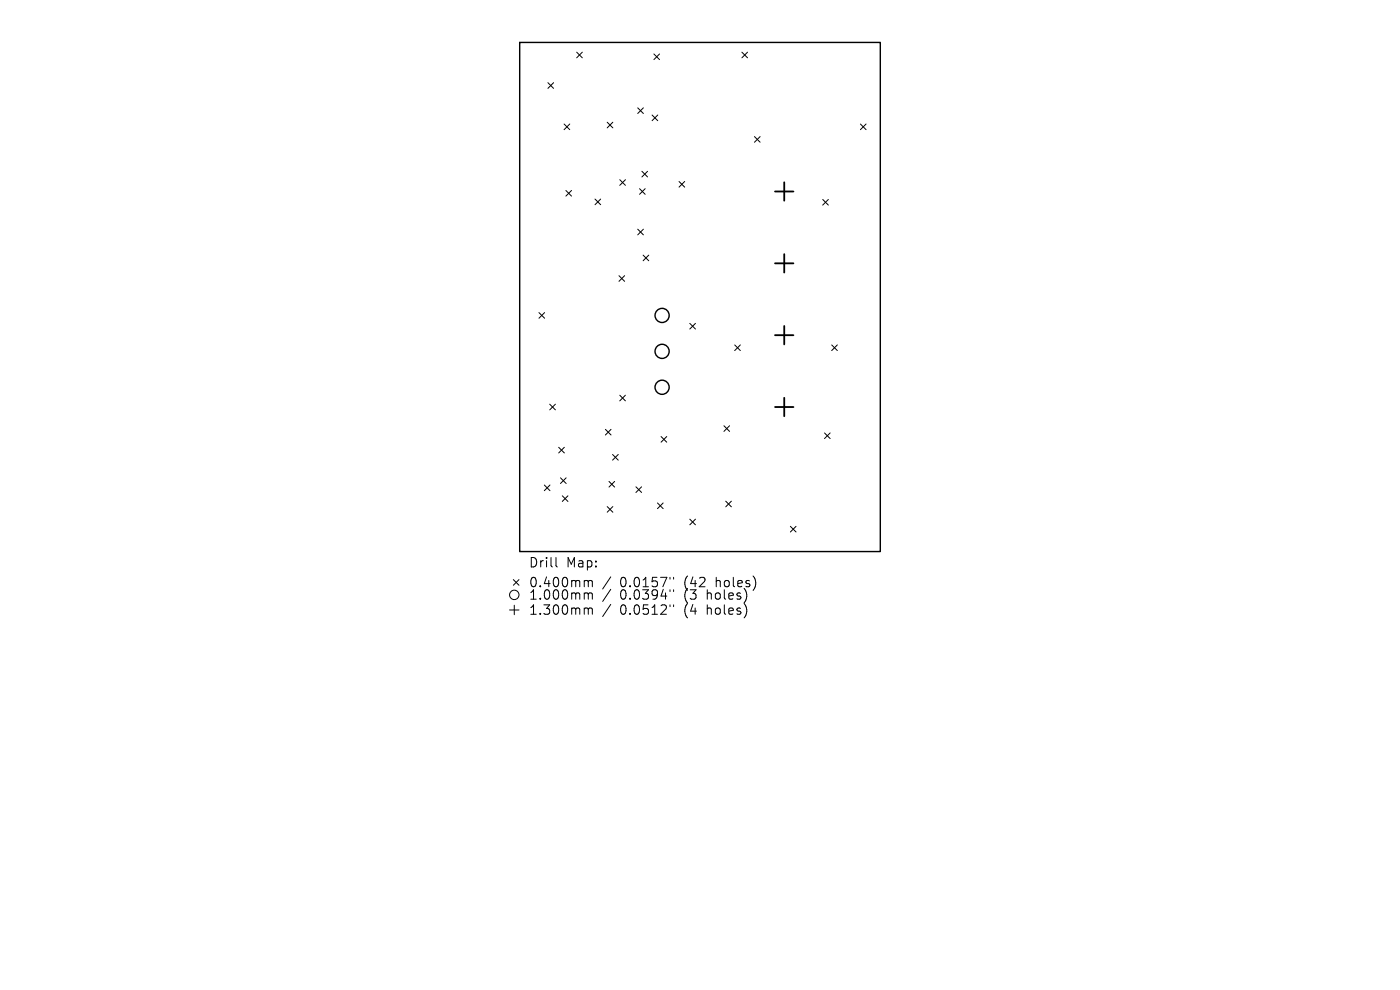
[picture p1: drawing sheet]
<svg xmlns="http://www.w3.org/2000/svg" width="297mm" height="210mm" viewBox="0 0 297 210" stroke-linecap="round" stroke-linejoin="round" font-family="sans-serif">
<defs><g id="words">
<g font-size="2.8">
<text x="112.1" y="120.7">Drill</text>
<text x="112.1" y="124.9">0.400mm</text>
<text x="120.1" y="120.7">Map:</text>
<text x="131.5" y="124.9">0.0157&quot;</text>
<text x="145.3" y="124.9">(42</text>
<text x="152.1" y="124.9">holes)</text>
<text x="112.1" y="127.5">1.000mm</text>
<text x="112.1" y="130.7">1.300mm</text>
<text x="131.5" y="127.5">0.0394&quot;</text>
<text x="131.5" y="130.7">0.0512&quot;</text>
<text x="145.3" y="127.5">(3</text>
<text x="145.3" y="130.7">(4</text>
<text x="150.2" y="127.5">holes)</text>
<text x="150.2" y="130.7">holes)</text>
</g>
</g></defs>
<g fill="none" stroke="#000" stroke-width=".3">
<path d="M110.3 9h76.5v108h-76.5z"/>
<circle cx="140.5" cy="74.5" r="1.5"/>
<circle cx="140.5" cy="66.9" r="1.5"/>
<circle cx="140.5" cy="82.2" r="1.5"/>
</g>
<g fill="none" stroke="#000" stroke-width=".21">
<path d="M116.2 17.5l1.2 1.2M117.4 17.5l-1.2 1.2M122.3 11.1l1.2 1.2M123.5 11.1l-1.2 1.2M138.7 11.4l1.2 1.2M139.9 11.4l-1.2 1.2M157.4 11.1l1.2 1.2M158.6 11.1l-1.2 1.2M119.7 26.3l1.2 1.2M120.9 26.3l-1.2 1.2M128.8 25.9l1.2 1.2M130 25.9l-1.2 1.2"/>
<path d="M131.5 38.1l1.2 1.2M132.7 38.1l-1.2 1.2M135.3 22.9l1.2 1.2M136.2 36.3l1.2 1.2M136.5 22.9l-1.2 1.2M137.4 36.3l-1.2 1.2M138.3 24.4l1.2 1.2M139.5 24.4l-1.2 1.2M144.1 38.5l1.2 1.2M145.3 38.5l-1.2 1.2M160.1 29l1.2 1.2M161.3 29l-1.2 1.2"/>
<path d="M182.5 26.3l1.2 1.2M183.7 26.3l-1.2 1.2M120 40.4l1.2 1.2M121.2 40.4l-1.2 1.2M126.2 42.2l1.2 1.2M127.4 42.2l-1.2 1.2M131.3 58.5l1.2 1.2M132.5 58.5l-1.2 1.2M135.3 48.6l1.2 1.2M135.7 40l1.2 1.2M136.4 54.1l1.2 1.2M136.5 48.6l-1.2 1.2"/>
<path d="M136.9 40l-1.2 1.2M137.6 54.1l-1.2 1.2M174.5 42.3l1.2 1.2M175.7 42.3l-1.2 1.2M114.3 66.3l1.2 1.2M115.5 66.3l-1.2 1.2M146.3 68.6l1.2 1.2M147.5 68.6l-1.2 1.2M155.9 73.2l1.2 1.2M157.1 73.2l-1.2 1.2M176.4 73.2l1.2 1.2M177.6 73.2l-1.2 1.2"/>
<path d="M116.6 85.7l1.2 1.2M117.8 85.7l-1.2 1.2M118.5 94.9l1.2 1.2M119.7 94.9l-1.2 1.2M128.4 91.1l1.2 1.2M129.6 91.1l-1.2 1.2M130 96.4l1.2 1.2M131.2 96.4l-1.2 1.2M131.5 83.8l1.2 1.2M132.7 83.8l-1.2 1.2M140.2 92.6l1.2 1.2M141.4 92.6l-1.2 1.2"/>
<path d="M153.6 90.3l1.2 1.2M154.8 90.3l-1.2 1.2M174.9 91.8l1.2 1.2M176.1 91.8l-1.2 1.2M115.5 102.9l1.2 1.2M116.7 102.9l-1.2 1.2M117.9 118.3v1.7l.3 .3M118.9 101.4l1.2 1.2M119.3 105.2l1.2 1.2M120.1 101.4l-1.2 1.2M120.5 105.2l-1.2 1.2M128.8 107.5l1.2 1.2"/>
<path d="M129.2 102.1l1.2 1.2M130 107.5l-1.2 1.2M130.4 102.1l-1.2 1.2M134.9 103.3l1.2 1.2M136.1 103.3l-1.2 1.2M139.5 106.7l1.2 1.2M140.7 106.7l-1.2 1.2M146.3 110.1l1.2 1.2M147.5 110.1l-1.2 1.2M154 106.3l1.2 1.2M155.2 106.3l-1.2 1.2M167.7 111.7l1.2 1.2"/>
<path d="M168.9 111.7l-1.2 1.2M108.1 129.4h2M108.9 123l1.2 1.2M109.1 128.4v2M110.1 123l-1.2 1.2M124.2 123.1h.3l.3 .3M124.2 125.8l.5 .1 .1 .2M124.2 129l.5 .1 .1 .2M124.8 123.4l.3-.3 .5 .1 .1 1.3M124.8 123.4v1.1M124.8 126.1v1M124.8 129.3v1"/>
<path d="M124.8 126.1l.3-.3 .5 .1 .1 1.2M124.8 129.3l.3-.3 .5 .1 .1 1.2M129.6 122.4l-1.7 2.5M129.6 125l-1.7 2.6M129.6 128.2l-1.7 2.6M142.1 122.5v.3M142.1 125.1v.4M142.1 128.3v.4M142.9 122.5v.3M142.9 125.1v.4M142.9 128.3v.4"/>
<circle cx="109.1" cy="126.2" r="1"/>
</g>
<path d="M166.4 38.7v3.9M164.4 40.6h3.9M164.4 55.9h3.9M166.4 53.9v3.9M164.4 71.1h3.9M166.4 69.2v3.9M164.4 86.3h3.9M166.4 84.4v3.9" fill="none" stroke="#000" stroke-width=".39"/>
<use href="#words"/>
</svg>
